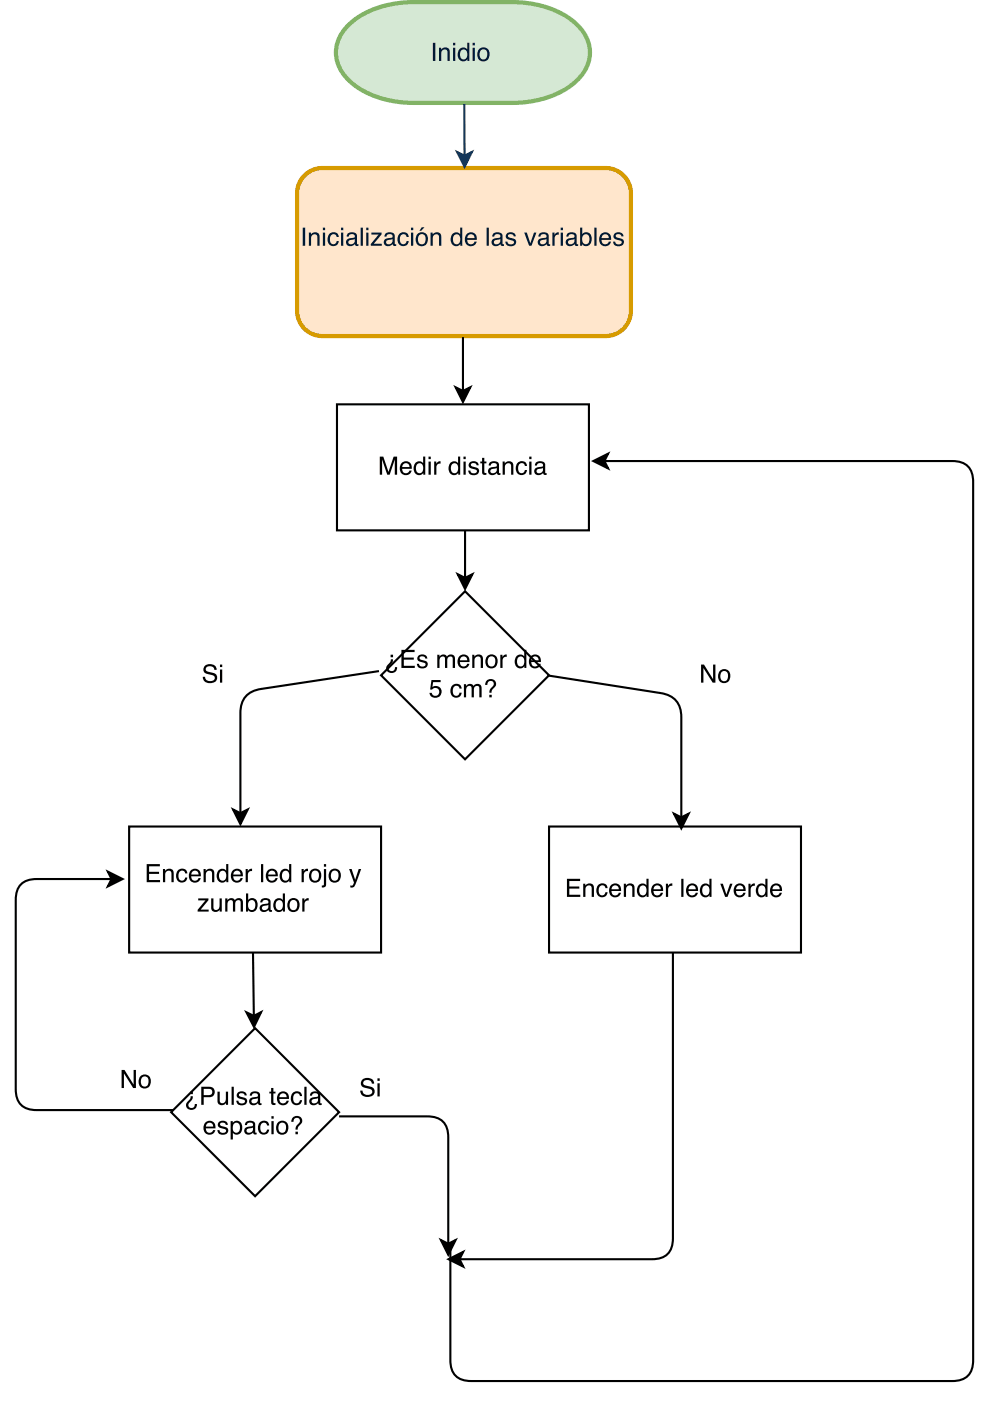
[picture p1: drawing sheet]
<svg xmlns="http://www.w3.org/2000/svg" width="167mm" height="235mm" viewBox="0 0 167 235" stroke-linecap="round" stroke-linejoin="round" font-family="sans-serif">
<path d="M58.5 4.3a15.4 15.4 0 0 1 11-3.9h16.6a15.9 15.9 0 0 1 11 3.9 6.1 6.1 0 0 1 0 9.1 15.4 15.4 0 0 1-11 3.9h-16.6a15.9 15.9 0 0 1-11-3.9 6.1 6.1 0 0 1 0-9.1z" fill="#d5e8d4"/>
<path d="M58.5 4.3a15.4 15.4 0 0 1 11-3.9h16.6a15.9 15.9 0 0 1 11 3.9 6.1 6.1 0 0 1 0 9.1 15.4 15.4 0 0 1-11 3.9h-16.6a15.9 15.9 0 0 1-11-3.9 6.1 6.1 0 0 1 0-9.1z" fill="none" stroke="#82b366" stroke-width=".71" stroke-linecap="butt"/>
<path d="M72.7 7.2h.5v3h-.5zM73.8 8h.3v.3a.78 .78 0 0 1 .9-.3 .78 .78 0 0 1 .6 .8v1.4h-.4v-1.4a.55 .55 0 0 0-.7-.5 .55 .55 0 0 0-.4 .8v1.1h-.3zM76.1 8h.4v2.2h-.4zM76.1 7.2h.4v.4h-.4zM77.5 8.5a.85 .85 0 0 0-.2 .9 .85 .85 0 0 0 .8 .6 .93 .93 0 0 0 .4-.9 .93 .93 0 0 0-.6-.8zM77.3 8.1l.7-.1 .5 .3v-1.1h.4v3h-.4v-.3a.91 .91 0 0 1-1.1 .3 .91 .91 0 0 1-.5-1 1.31 1.31 0 0 1 .4-1.1zM79.4 8h.4v2.2h-.4zM79.4 7.2h.4v.4h-.4zM80.9 8.4a.94 .94 0 0 0 .3 1.6 .94 .94 0 0 0 .6-1.4 .62 .62 0 0 0-.9-.2zM80.5 8.3a1.06 1.06 0 0 1 1.3-.2 1.06 1.06 0 0 1 .4 1.3 1.05 1.05 0 0 1-1.3 .9 1.05 1.05 0 0 1-.7-1.5z" fill="#001933"/>
<path d="M51.4 29.2a4.2 4.2 0 0 1 2.8-1h47.6a4.2 4.2 0 0 1 4.2 4.3v19.7a4.2 4.2 0 0 1-4.2 4.2h-47.6a4.2 4.2 0 0 1-4.3-4.2v-19.7a4.2 4.2 0 0 1 1.5-3.3z" fill="#ffe6cc"/>
<path d="M51.4 29.2a4.2 4.2 0 0 1 2.8-1h47.6a4.2 4.2 0 0 1 4.2 4.3v19.7a4.2 4.2 0 0 1-4.2 4.2h-47.6a4.2 4.2 0 0 1-4.3-4.2v-19.7a4.2 4.2 0 0 1 1.5-3.3z" fill="none" stroke="#d79b00" stroke-width=".71" stroke-linecap="butt"/>
<path d="M50.9 38.2h.4v3.1h-.4zM51.9 39.1h.3v.3a.78 .78 0 0 1 1-.4 .78 .78 0 0 1 .5 .9v1.4h-.4v-1.4a.55 .55 0 0 0-.6-.5 .55 .55 0 0 0-.4 .7v1.2h-.4zM54.2 39.1h.4v2.2h-.4zM54.2 38.2h.4v.5h-.4zM55.3 39.3a.91 .91 0 0 1 1-.3 .91 .91 0 0 1 .6 .8h-.3a.57 .57 0 0 0-.7-.5 .57 .57 0 0 0-.5 .7 .66 .66 0 0 0 .2 .8 .66 .66 0 0 0 .8 .1l.2-.4h.3a.96 .96 0 0 1-1.1 .8 .96 .96 0 0 1-.8-1.1zM57.3 39.1h.4v2.2h-.4zM57.3 38.2h.4v.5h-.4zM58.6 40.5a.48 .48 0 0 0 .3 .6 .48 .48 0 0 0 .6-.3l.1-.7-.8 .2zM58.4 39.3a.96 .96 0 0 1 1.6 .3v1.3l.2 .1v.3a.42 .42 0 0 1-.6-.3 .77 .77 0 0 1-1 .3 .77 .77 0 0 1-.4-1l.4-.3 1-.2a.5 .5 0 0 0-.5-.5 .5 .5 0 0 0-.5 .4h-.4zM60.6 38.2h.4v3.1h-.4zM61.5 39.1h.4v2.2h-.4zM61.5 38.2h.4v.5h-.4zM62.4 39.1h1.7v.3l-1.3 1.5h1.4v.4h-1.9v-.3l1.3-1.6h-1.2zM64.9 40.5a.48 .48 0 0 0 .3 .6 .48 .48 0 0 0 .6-.3l.2-.7-.8 .2zM64.7 39.3a.96 .96 0 0 1 1.6 .3v1.3l.3 .1v.3a.42 .42 0 0 1-.6-.3 .77 .77 0 0 1-1 .3 .77 .77 0 0 1-.4-1l.4-.3 .9-.2a.5 .5 0 0 0-.4-.5 .5 .5 0 0 0-.6 .4h-.3zM67.1 39.3a.91 .91 0 0 1 .9-.3 .91 .91 0 0 1 .7 .8h-.4a.57 .57 0 0 0-.7-.5 .57 .57 0 0 0-.4 .7 .66 .66 0 0 0 .1 .8 .66 .66 0 0 0 .8 .1l.2-.4h.4a.96 .96 0 0 1-1.1 .8 .96 .96 0 0 1-.8-1.1zM69.1 39.1h.3v2.2h-.3zM69.1 38.2h.3v.5h-.3zM70.5 39.4a.94 .94 0 0 0 .4 1.6 .94 .94 0 0 0 .5-1.4 .62 .62 0 0 0-.9-.2zM70.1 39.3a1.06 1.06 0 0 1 1.4-.1 1.06 1.06 0 0 1 .4 1.3 1.05 1.05 0 0 1-1.4 .8 1.05 1.05 0 0 1-.6-1.4zM70.9 38.2h.4l-.5 .6h-.3zM72.3 39.1h.4v.3a.78 .78 0 0 1 .9-.4 .78 .78 0 0 1 .5 .9v1.4h-.3v-1.4a.55 .55 0 0 0-.7-.5 .55 .55 0 0 0-.4 .7v1.2h-.4zM76.3 39.6a.85 .85 0 0 0-.2 .9 .85 .85 0 0 0 .8 .5 .93 .93 0 0 0 .4-.9 .93 .93 0 0 0-.6-.8zM76.2 39.2l.6-.2 .5 .3v-1.1h.4v3.1h-.4v-.3a.91 .91 0 0 1-1.1 .3 .91 .91 0 0 1-.5-1.1 1.31 1.31 0 0 1 .5-1zM78.4 39.3a1.01 1.01 0 0 1 1.2-.2 1.01 1.01 0 0 1 .5 1.2h-1.6a.63 .63 0 0 0 .5 .7 .63 .63 0 0 0 .7-.4h.4a1.04 1.04 0 0 1-1.4 .7 1.04 1.04 0 0 1-.6-1.4zM78.7 39.5l-.2 .5h1.2a.61 .61 0 0 0-.3-.6 .61 .61 0 0 0-.7 .1zM81.8 38.2h.3v3.1h-.3zM83 40.5a.48 .48 0 0 0 .3 .6 .48 .48 0 0 0 .6-.3l.2-.7-.8 .2zM82.8 39.3a.96 .96 0 0 1 1.6 .3v1.3l.3 .1v.3a.42 .42 0 0 1-.6-.3 .77 .77 0 0 1-1 .3 .77 .77 0 0 1-.4-1l.4-.3 .9-.2a.5 .5 0 0 0-.4-.5 .5 .5 0 0 0-.6 .4h-.3zM85.2 39.2a.89 .89 0 0 1 1.5 .5h-.4a.51 .51 0 0 0-.4-.4 .51 .51 0 0 0-.6 .3 1.72 1.72 0 0 0 1.2 .6 .7 .7 0 0 1 .1 .8 .7 .7 0 0 1-.8 .4 .78 .78 0 0 1-.9-.8h.4a.57 .57 0 0 0 .5 .5 .57 .57 0 0 0 .6-.4l-.2-.2a1.43 1.43 0 0 1-1.2-.8zM88.1 39.1h.4l.6 1.8 .6-1.8h.4l-.8 2.2h-.4zM90.8 40.5a.48 .48 0 0 0 .3 .6 .48 .48 0 0 0 .6-.3l.1-.7-.8 .2zM90.6 39.3a.96 .96 0 0 1 1.6 .3v1.3l.2 .1v.3a.42 .42 0 0 1-.6-.3 .77 .77 0 0 1-1 .3 .77 .77 0 0 1-.4-1l.5-.3 .9-.2a.5 .5 0 0 0-.4-.5 .5 .5 0 0 0-.6 .4h-.3zM92.8 39.1h.4v.3a.64 .64 0 0 1 .7-.4v.4a.57 .57 0 0 0-.7 .6v1.3h-.4zM94.2 39.1h.4v2.2h-.4zM94.2 38.2h.4v.5h-.4zM95.5 40.5a.48 .48 0 0 0 .3 .6 .48 .48 0 0 0 .6-.3l.1-.7-.8 .2zM95.3 39.3a.96 .96 0 0 1 1.6 .3v1.3l.2 .1v.3a.42 .42 0 0 1-.6-.3 .77 .77 0 0 1-1 .3 .77 .77 0 0 1-.4-1l.4-.3 1-.2a.5 .5 0 0 0-.5-.5 .5 .5 0 0 0-.5 .4h-.3zM97.5 38.2h.3v1.1a.91 .91 0 0 1 1.1-.2 .91 .91 0 0 1 .5 1 .93 .93 0 0 1-.4 1.1 .93 .93 0 0 1-1.2-.2v.3h-.3zM98 39.5a1.07 1.07 0 0 0 .2 1.5 .85 .85 0 0 0 .9-.6 .85 .85 0 0 0-.3-1l-.3-.1zM99.9 38.2h.3v3.1h-.3zM101 39.3a1.01 1.01 0 0 1 1.2-.2 1.01 1.01 0 0 1 .5 1.2h-1.6a.63 .63 0 0 0 .4 .7 .63 .63 0 0 0 .8-.4h.4a1.04 1.04 0 0 1-1.4 .7 1.04 1.04 0 0 1-.6-1.4zM101.3 39.5l-.2 .5h1.2a.61 .61 0 0 0-.3-.6 .61 .61 0 0 0-.7 .1zM103.3 39.2a.89 .89 0 0 1 1.5 .5h-.4a.51 .51 0 0 0-.4-.4 .51 .51 0 0 0-.5 .3 1.72 1.72 0 0 0 1.1 .6 .7 .7 0 0 1 .1 .8 .7 .7 0 0 1-.8 .4 .78 .78 0 0 1-.9-.8h.4a.57 .57 0 0 0 .5 .5 .57 .57 0 0 0 .6-.4l-.2-.2a1.43 1.43 0 0 1-1.2-.8z" fill="#001933"/>
<path d="M78 17.5l.1 8.7" fill="none" stroke="#036" stroke-width=".35"/>
<path d="M76.8 25.5l1.3 .7 1.2-.7-1.2 2.5z" fill="#036"/>
<path d="M76.8 25.5l1.3 .7 1.2-.7-1.2 2.5z" fill="none" stroke="#036" stroke-width=".35"/>
<path d="M78.1 99.3l14.2 14.1-14.2 14.1-14.1-14.1z" fill="#fff"/>
<path d="M78.1 99.3l14.2 14.1-14.2 14.1-14.1-14.1z" fill="none" stroke="#000" stroke-width=".35"/>
<g fill="#000">
<path d="M65.6 110h.4v.4h-.4zM65.7 110.7h.3a2.46 2.46 0 0 1-.7 1.4 .55 .55 0 0 0 .6 .6 .55 .55 0 0 0 .5-.7h.3a.9 .9 0 0 1-1 1 .9 .9 0 0 1-.7-1.1l.5-.7zM67.5 109.1h2.2v.4h-1.8v.9h1.6v.4h-1.6v1h1.8v.4h-2.2zM70.3 110.1a.89 .89 0 0 1 1.5 .5h-.4a.51 .51 0 0 0-.4-.4 .51 .51 0 0 0-.5 .3 1.72 1.72 0 0 0 1.2 .6 .7 .7 0 0 1 .1 .8 .7 .7 0 0 1-.8 .4 .78 .78 0 0 1-1-.8h.4a.57 .57 0 0 0 .5 .5 .57 .57 0 0 0 .6-.4l-.1-.2a1.43 1.43 0 0 1-1.3-.8zM73.5 110h.3v.3a.72 .72 0 0 1 1.3 0 .73 .73 0 0 1 .9-.4 .73 .73 0 0 1 .5 .8v1.5h-.4v-1.6a.48 .48 0 0 0-.6-.3 .48 .48 0 0 0-.3 .6v1.3h-.4v-1.5a.46 .46 0 0 0-.5-.5 .46 .46 0 0 0-.4 .6l-.1 1.4h-.3zM77.2 110.3a1.01 1.01 0 0 1 1.2-.3 1.01 1.01 0 0 1 .5 1.2h-1.6a.63 .63 0 0 0 .4 .7 .63 .63 0 0 0 .8-.4h.4a1.04 1.04 0 0 1-1.4 .7 1.04 1.04 0 0 1-.6-1.4zM77.5 110.4l-.2 .5h1.2a.61 .61 0 0 0-.3-.6 .61 .61 0 0 0-.7 .1zM79.4 110h.3v.3a.78 .78 0 0 1 .9-.4 .78 .78 0 0 1 .6 .9v1.4h-.4v-1.4a.55 .55 0 0 0-.7-.5 .55 .55 0 0 0-.4 .7v1.2h-.3zM82.2 110.3a.94 .94 0 0 0 .4 1.6 .94 .94 0 0 0 .5-1.4 .62 .62 0 0 0-.9-.2zM81.8 110.2a1.06 1.06 0 0 1 1.4-.1 1.06 1.06 0 0 1 .4 1.3 1.05 1.05 0 0 1-1.4 .8 1.05 1.05 0 0 1-.6-1.4zM84.1 110h.3v.4a.64 .64 0 0 1 .7-.5v.4a.57 .57 0 0 0-.7 .6v1.3h-.3zM87 110.5a.85 .85 0 0 0-.1 .9 .85 .85 0 0 0 .8 .5 .93 .93 0 0 0 .4-.9 .93 .93 0 0 0-.6-.7zM86.9 110.1l.7-.2 .5 .4v-1.2h.3v3.1h-.3v-.3a.91 .91 0 0 1-1.1 .3 .91 .91 0 0 1-.5-1.1 1.31 1.31 0 0 1 .4-1zM89.2 110.3a1.01 1.01 0 0 1 1.2-.3 1.01 1.01 0 0 1 .5 1.2h-1.6a.63 .63 0 0 0 .4 .7 .63 .63 0 0 0 .8-.4h.4a1.04 1.04 0 0 1-1.4 .7 1.04 1.04 0 0 1-.6-1.4zM89.5 110.4l-.2 .5h1.2a.61 .61 0 0 0-.3-.6 .61 .61 0 0 0-.7 .1z"/>
<path d="M72.5 114.2h1.5v.4h-1.2l-.2 .8a1.02 1.02 0 0 1 1.6 .8 1.02 1.02 0 0 1-1.5 .9 .8 .8 0 0 1-.5-.7h.4a.65 .65 0 0 0 .9 .3 .65 .65 0 0 0 .1-1 .65 .65 0 0 0-1 .1h-.3zM76 115.2a.91 .91 0 0 1 .9-.3 .91 .91 0 0 1 .7 .8h-.4a.57 .57 0 0 0-.7-.5 .57 .57 0 0 0-.4 .7 .66 .66 0 0 0 .1 .8 .66 .66 0 0 0 .8 0l.2-.4h.4a.96 .96 0 0 1-1.1 .9 .96 .96 0 0 1-.8-1.1zM77.9 114.9h.4v.3a.72 .72 0 0 1 1.3 0 .73 .73 0 0 1 .8-.3 .73 .73 0 0 1 .5 .7v1.5h-.4v-1.5a.48 .48 0 0 0-.6-.4 .48 .48 0 0 0-.3 .6v1.3h-.4v-1.4a.46 .46 0 0 0-.4-.5 .46 .46 0 0 0-.5 .5v1.4h-.4zM82.2 116.7h.4v.4h-.4zM81.8 114.3a.88 .88 0 0 1 1.3 0 .88 .88 0 0 1-.2 1.3l-.3 .4v.3h-.4a2.09 2.09 0 0 1 .7-1.3 .55 .55 0 0 0-.5-.7 .55 .55 0 0 0-.5 .7h-.4z"/>
</g>
<path d="M56.6 67.9h42.4v21.2h-42.4z" fill="#fff"/>
<path d="M77.8 56.6v9.1M56.6 67.9h42.4v21.2h-42.4zM76.6 65l1.2 .7 1.2-.7-1.2 2.5zM76.9 96.4l1.2 .7 1.3-.7-1.3 2.5zM78.1 89.1v8" fill="none" stroke="#000" stroke-width=".35"/>
<g fill="#000">
<path d="M76.6 65l1.2 .7 1.2-.7-1.2 2.5zM76.9 96.4l1.2 .7 1.3-.7-1.3 2.5z"/>
<path d="M63.8 76.7h.6l.9 2.6 .8-2.6h.6v3h-.4v-2.5l-.8 2.5h-.4l-.9-2.5v2.5h-.4zM67.5 77.8a1.01 1.01 0 0 1 1.2-.2 1.01 1.01 0 0 1 .5 1.1h-1.6a.63 .63 0 0 0 .4 .8 .63 .63 0 0 0 .8-.5h.4a1.04 1.04 0 0 1-1.4 .8 1.04 1.04 0 0 1-.6-1.5zM67.8 78l-.2 .4h1.2a.61 .61 0 0 0-.3-.6 .61 .61 0 0 0-.7 .2zM70.1 78a.85 .85 0 0 0-.2 .9 .85 .85 0 0 0 .8 .6 .93 .93 0 0 0 .4-.9 .93 .93 0 0 0-.6-.8zM69.9 77.6l.7-.1 .5 .3v-1.1h.4v3h-.4v-.3a.91 .91 0 0 1-1.1 .3 .91 .91 0 0 1-.5-1 1.31 1.31 0 0 1 .4-1.1zM72 77.5h.4v2.2h-.4zM72 76.7h.4v.4h-.4zM72.9 77.5h.4v.4a.64 .64 0 0 1 .7-.4v.4a.57 .57 0 0 0-.7 .6v1.2h-.4zM75.9 78a.85 .85 0 0 0-.1 .9 .85 .85 0 0 0 .8 .6 .93 .93 0 0 0 .4-.9 .93 .93 0 0 0-.6-.8zM75.8 77.6l.7-.1 .5 .3v-1.1h.3v3h-.3v-.3a.91 .91 0 0 1-1.1 .3 .91 .91 0 0 1-.5-1 1.31 1.31 0 0 1 .4-1.1zM77.9 77.5h.4v2.2h-.4zM77.9 76.7h.4v.4h-.4zM79 77.7a.89 .89 0 0 1 1.4 .5h-.3a.51 .51 0 0 0-.5-.4 .51 .51 0 0 0-.5 .3 1.72 1.72 0 0 0 1.2 .5 .7 .7 0 0 1 .1 .9 .7 .7 0 0 1-.8 .3 .78 .78 0 0 1-.9-.8h.3a.57 .57 0 0 0 .5 .5 .57 .57 0 0 0 .6-.4l-.1-.2a1.43 1.43 0 0 1-1.3-.7zM81 76.9h.4v.6h.3v.3h-.3v1.5l.1 .1h.2v.3a.53 .53 0 0 1-.7-.4v-1.5h-.3v-.3h.3zM82.4 79a.48 .48 0 0 0 .3 .5 .48 .48 0 0 0 .6-.2l.2-.7-.8 .2zM82.2 77.8a.96 .96 0 0 1 1.6 .3l.1 1.3 .2 .1v.2a.42 .42 0 0 1-.6-.3 .77 .77 0 0 1-1 .4 .77 .77 0 0 1-.4-1l.4-.3 1-.2a.5 .5 0 0 0-.5-.6 .5 .5 0 0 0-.5 .5h-.4zM84.5 77.5h.3v.3a.78 .78 0 0 1 .9-.3 .78 .78 0 0 1 .6 .8v1.4h-.4v-1.4a.55 .55 0 0 0-.7-.5 .55 .55 0 0 0-.4 .8v1.1h-.3zM86.9 77.8a.91 .91 0 0 1 1-.3 .91 .91 0 0 1 .7 .8h-.4a.57 .57 0 0 0-.7-.5 .57 .57 0 0 0-.4 .7 .66 .66 0 0 0 .1 .8 .66 .66 0 0 0 .8 0l.2-.4h.4a.96 .96 0 0 1-1.1 .9 .96 .96 0 0 1-.8-1.1zM88.9 77.5h.4v2.2h-.4zM88.9 76.7h.4v.4h-.4zM90.2 79a.48 .48 0 0 0 .3 .5 .48 .48 0 0 0 .6-.2l.1-.7-.8 .2zM90 77.8a.96 .96 0 0 1 1.6 .3v1.3l.3 .1v.2a.42 .42 0 0 1-.6-.3 .77 .77 0 0 1-1 .4 .77 .77 0 0 1-.5-1l.5-.3 .9-.2a.5 .5 0 0 0-.4-.6 .5 .5 0 0 0-.6 .5h-.3z"/>
</g>
<path d="M92.3 138.8h42.3v21.2h-42.3z" fill="#fff"/>
<path d="M92.3 138.8h42.3v21.2h-42.3z" fill="none" stroke="#000" stroke-width=".35"/>
<path d="M95.3 147.6h2.2v.4h-1.8v.9h1.6v.3h-1.6v1.1h1.8v.3h-2.2zM98 148.4h.3v.3a.78 .78 0 0 1 1-.3 .78 .78 0 0 1 .5 .8v1.4h-.4v-1.4a.55 .55 0 0 0-.6-.5 .55 .55 0 0 0-.4 .8v1.1h-.4zM100.5 148.7a.91 .91 0 0 1 .9-.3 .91 .91 0 0 1 .7 .8h-.4a.57 .57 0 0 0-.6-.5 .57 .57 0 0 0-.5 .7 .66 .66 0 0 0 .1 .8 .66 .66 0 0 0 .8 0l.2-.3h.4a.96 .96 0 0 1-1.1 .8 .96 .96 0 0 1-.8-1.1zM102.6 148.7a1.01 1.01 0 0 1 1.3-.2 1.01 1.01 0 0 1 .5 1.1h-1.7a.63 .63 0 0 0 .5 .8 .63 .63 0 0 0 .8-.5h.3a1.04 1.04 0 0 1-1.3 .8 1.04 1.04 0 0 1-.6-1.5zM102.9 148.9l-.2 .5h1.3a.61 .61 0 0 0-.4-.7 .61 .61 0 0 0-.7 .2zM104.8 148.4h.4v.3a.78 .78 0 0 1 .9-.3 .78 .78 0 0 1 .5 .8v1.4h-.4v-1.4a.55 .55 0 0 0-.6-.5 .55 .55 0 0 0-.4 .8v1.1h-.4zM107.6 148.9a.85 .85 0 0 0-.2 1 .85 .85 0 0 0 .8 .5 .93 .93 0 0 0 .4-.9 .93 .93 0 0 0-.6-.8zM107.4 148.5l.7-.1 .5 .3v-1.1h.4v3h-.4v-.3a.91 .91 0 0 1-1.1 .3 .91 .91 0 0 1-.5-1 1.31 1.31 0 0 1 .4-1.1zM109.7 148.7a1.01 1.01 0 0 1 1.2-.2 1.01 1.01 0 0 1 .5 1.1h-1.6a.63 .63 0 0 0 .5 .8 .63 .63 0 0 0 .7-.5h.4a1.04 1.04 0 0 1-1.4 .8 1.04 1.04 0 0 1-.6-1.5zM110 148.9l-.2 .5h1.2a.61 .61 0 0 0-.3-.7 .61 .61 0 0 0-.7 .2zM111.9 148.4h.3v.4a.64 .64 0 0 1 .8-.4l-.1 .4a.57 .57 0 0 0-.6 .6v1.2h-.4zM114.5 147.6h.3v3h-.3zM115.6 148.7a1.01 1.01 0 0 1 1.2-.2 1.01 1.01 0 0 1 .5 1.1h-1.6a.63 .63 0 0 0 .4 .8 .63 .63 0 0 0 .8-.5h.4a1.04 1.04 0 0 1-1.4 .8 1.04 1.04 0 0 1-.6-1.5zM115.9 148.9l-.2 .5h1.2a.61 .61 0 0 0-.3-.7 .61 .61 0 0 0-.7 .2zM118.2 148.9a.85 .85 0 0 0-.2 1 .85 .85 0 0 0 .8 .5 .93 .93 0 0 0 .4-.9 .93 .93 0 0 0-.6-.8zM118 148.5l.7-.1 .5 .3v-1.1h.4v3h-.4v-.3a.91 .91 0 0 1-1.1 .3 .91 .91 0 0 1-.5-1 1.31 1.31 0 0 1 .4-1.1zM121 148.4h.5l.5 1.8 .7-1.8h.4l-.9 2.2h-.4zM123.6 148.7a1.01 1.01 0 0 1 1.2-.2 1.01 1.01 0 0 1 .5 1.1h-1.6a.63 .63 0 0 0 .4 .8 .63 .63 0 0 0 .8-.5h.4a1.04 1.04 0 0 1-1.4 .8 1.04 1.04 0 0 1-.6-1.5zM123.9 148.9l-.2 .5h1.2a.61 .61 0 0 0-.3-.7 .61 .61 0 0 0-.7 .2zM125.8 148.4h.3v.4a.64 .64 0 0 1 .7-.4v.4a.57 .57 0 0 0-.7 .6v1.2h-.3zM127.6 148.9a.85 .85 0 0 0-.2 1 .85 .85 0 0 0 .8 .5 .93 .93 0 0 0 .4-.9 .93 .93 0 0 0-.6-.8zM127.4 148.5l.7-.1 .5 .3v-1.1h.4v3h-.4v-.3a.91 .91 0 0 1-1.1 .3 .91 .91 0 0 1-.5-1 1.31 1.31 0 0 1 .4-1.1zM129.7 148.7a1.01 1.01 0 0 1 1.2-.2 1.01 1.01 0 0 1 .5 1.1h-1.6a.63 .63 0 0 0 .5 .8 .63 .63 0 0 0 .7-.5h.4a1.04 1.04 0 0 1-1.4 .8 1.04 1.04 0 0 1-.6-1.5zM130 148.9l-.2 .5h1.2a.61 .61 0 0 0-.3-.7 .61 .61 0 0 0-.7 .2z" fill="#000"/>
<path d="M21.7 138.8h42.3v21.2h-42.3z" fill="#fff"/>
<path d="M63.7 112.7l-19.8 3a3.7 3.7 0 0 0-3.5 4.1v16.8M92.3 113.5l18.7 2.9a3.7 3.7 0 0 1 3.5 4.1v16.8M21.7 138.8h42.3v21.2h-42.3zM39.2 136l1.2 .6 1.2-.6-1.2 2.4zM113.2 136.7l1.3 .6 1.2-.6-1.2 2.4z" fill="none" stroke="#000" stroke-width=".35"/>
<g fill="#000">
<path d="M39.2 136l1.2 .6 1.2-.6-1.2 2.4zM113.2 136.7l1.3 .6 1.2-.6-1.2 2.4z"/>
<path d="M34.5 111.8a1.19 1.19 0 0 1 1.9 .7h-.4a.75 .75 0 0 0-.7-.6 .75 .75 0 0 0-.7 .5l.1 .3 .6 .2a.99 .99 0 0 1 1.2 1.2 1.34 1.34 0 0 1-2.4-.1v-.3h.4a.85 .85 0 0 0 .7 .7 .85 .85 0 0 0 .9-.5 .93 .93 0 0 0-1.1-.7 .81 .81 0 0 1-.8-.5 .81 .81 0 0 1 .3-.9zM37 112.4h.3v2.3h-.3zM37 111.6h.3v.4h-.3z"/>
<path d="M117.8 111.6h.5l1.5 2.5v-2.5h.4v3.1h-.5l-1.5-2.5v2.5h-.4zM121.3 112.8a.94 .94 0 0 0 .4 1.6 .94 .94 0 0 0 .5-1.4 .62 .62 0 0 0-.9-.2zM120.9 112.7a1.06 1.06 0 0 1 1.4-.2 1.06 1.06 0 0 1 .4 1.3 1.05 1.05 0 0 1-1.4 .9 1.05 1.05 0 0 1-.6-1.5z"/>
<path d="M24.6 145.1h2.3v.4h-1.9v.9h1.7v.4h-1.7v1h1.9v.4h-2.3zM27.4 146h.3v.3a.78 .78 0 0 1 1-.4 .78 .78 0 0 1 .5 .8v1.5h-.4v-1.4a.55 .55 0 0 0-.7-.5 .55 .55 0 0 0-.3 .7v1.2h-.4zM29.9 146.2a.91 .91 0 0 1 .9-.3 .91 .91 0 0 1 .7 .8h-.4a.57 .57 0 0 0-.7-.5 .57 .57 0 0 0-.4 .7 .66 .66 0 0 0 .1 .8 .66 .66 0 0 0 .8 .1l.2-.4h.4a.96 .96 0 0 1-1.1 .8 .96 .96 0 0 1-.8-1.1zM32 146.2a1.01 1.01 0 0 1 1.3-.2 1.01 1.01 0 0 1 .4 1.2h-1.6a.63 .63 0 0 0 .5 .7 .63 .63 0 0 0 .8-.4h.3a1.04 1.04 0 0 1-1.3 .7 1.04 1.04 0 0 1-.6-1.4zM32.3 146.4l-.2 .5h1.3a.61 .61 0 0 0-.4-.6 .61 .61 0 0 0-.7 .1zM34.2 146h.4v.3a.78 .78 0 0 1 .9-.4 .78 .78 0 0 1 .5 .8v1.5h-.4v-1.4a.55 .55 0 0 0-.6-.5 .55 .55 0 0 0-.4 .7v1.2h-.4zM37 146.5a.85 .85 0 0 0-.2 .9 .85 .85 0 0 0 .8 .5 .93 .93 0 0 0 .4-.9 .93 .93 0 0 0-.6-.8zM36.8 146.1l.7-.2 .5 .3v-1.1h.4v3.1h-.4v-.3a.91 .91 0 0 1-1.1 .3 .91 .91 0 0 1-.5-1.1 1.31 1.31 0 0 1 .4-1zM39.1 146.2a1.01 1.01 0 0 1 1.2-.2 1.01 1.01 0 0 1 .5 1.2h-1.6a.63 .63 0 0 0 .5 .7 .63 .63 0 0 0 .7-.4h.4a1.04 1.04 0 0 1-1.4 .7 1.04 1.04 0 0 1-.6-1.4zM39.4 146.4l-.2 .5h1.2a.61 .61 0 0 0-.3-.6 .61 .61 0 0 0-.7 .1zM41.3 146h.3v.3a.64 .64 0 0 1 .8-.4l-.1 .4a.57 .57 0 0 0-.7 .6v1.3h-.3zM43.9 145.1h.3v3.1h-.3zM44.9 146.2a1.01 1.01 0 0 1 1.3-.2 1.01 1.01 0 0 1 .5 1.2h-1.6a.63 .63 0 0 0 .4 .7 .63 .63 0 0 0 .8-.4h.4a1.04 1.04 0 0 1-1.4 .7 1.04 1.04 0 0 1-.6-1.4zM45.3 146.4l-.2 .5h1.2a.61 .61 0 0 0-.4-.6 .61 .61 0 0 0-.6 .1zM47.5 146.5a.85 .85 0 0 0-.1 .9 .85 .85 0 0 0 .8 .5 .93 .93 0 0 0 .4-.9 .93 .93 0 0 0-.6-.8zM47.4 146.1l.7-.2 .5 .3v-1.1h.3v3.1h-.3v-.3a.91 .91 0 0 1-1.1 .3 .91 .91 0 0 1-.5-1.1 1.31 1.31 0 0 1 .4-1zM50.7 146h.3v.3a.64 .64 0 0 1 .8-.4l-.1 .4a.57 .57 0 0 0-.7 .6v1.3h-.3zM52.6 146.3a.94 .94 0 0 0 .3 1.6 .94 .94 0 0 0 .6-1.4 .62 .62 0 0 0-.9-.2zM52.2 146.2a1.06 1.06 0 0 1 1.3-.1 1.06 1.06 0 0 1 .5 1.2 1.05 1.05 0 0 1-1.4 .9 1.05 1.05 0 0 1-.6-1.4zM54.4 145.1h.4v.5h-.4zM54.4 146h.4v2.5a.56 .56 0 0 1-.7 .5v-.3l.3-.1zM55.9 146.3a.94 .94 0 0 0 .3 1.6 .94 .94 0 0 0 .6-1.4 .62 .62 0 0 0-.9-.2zM55.5 146.2a1.06 1.06 0 0 1 1.3-.1 1.06 1.06 0 0 1 .4 1.2 1.05 1.05 0 0 1-1.3 .9 1.05 1.05 0 0 1-.7-1.4zM58.7 146h.4l.6 1.8 .6-1.8h.4l-.5 1.3a3 3 0 0 1-.9 1.8l-.4-.1v-.3h.1a.45 .45 0 0 0 .5-.5z"/>
<path d="M33.3 150.9h1.7v.3l-1.3 1.6h1.4v.3h-1.9v-.3l1.3-1.6h-1.2zM35.5 150.9h.4v1.5a.52 .52 0 0 0 .6 .4 .52 .52 0 0 0 .4-.6v-1.3h.4v2.2h-.4v-.3a.77 .77 0 0 1-.8 .3 .77 .77 0 0 1-.6-.7zM37.8 150.9h.4v.3a.72 .72 0 0 1 1.3 0 .73 .73 0 0 1 .8-.3 .73 .73 0 0 1 .5 .7v1.5h-.4v-1.5a.48 .48 0 0 0-.6-.4 .48 .48 0 0 0-.3 .6v1.3h-.4v-1.4a.46 .46 0 0 0-.4-.5 .46 .46 0 0 0-.5 .5v1.4h-.4zM41.3 150.1h.4v1.1a.91 .91 0 0 1 1.1-.3 .91 .91 0 0 1 .5 1.1 .93 .93 0 0 1-.5 1 .93 .93 0 0 1-1.1-.2v.3h-.4zM41.9 151.4a1.07 1.07 0 0 0 .2 1.4 .85 .85 0 0 0 .8-.5 .85 .85 0 0 0-.3-1l-.3-.1zM44 152.3a.48 .48 0 0 0 .4 .6 .48 .48 0 0 0 .6-.2l.1-.7-.8 .2zM43.9 151.1a.96 .96 0 0 1 1.6 .3v1.4h.2v.3a.42 .42 0 0 1-.6-.3 .77 .77 0 0 1-1 .4 .77 .77 0 0 1-.4-1l.4-.3 1-.2a.5 .5 0 0 0-.5-.6 .5 .5 0 0 0-.5 .5h-.4zM46.5 151.4a.85 .85 0 0 0-.2 .9 .85 .85 0 0 0 .8 .5 .93 .93 0 0 0 .4-.8 .93 .93 0 0 0-.6-.8zM46.4 151l.6-.1 .5 .3v-1.1h.4v3h-.4v-.3a.91 .91 0 0 1-1.1 .3 .91 .91 0 0 1-.5-1.1 1.31 1.31 0 0 1 .5-1zM48.9 151.3a.94 .94 0 0 0 .4 1.6 .94 .94 0 0 0 .6-1.4 .62 .62 0 0 0-1-.2zM48.6 151.2a1.06 1.06 0 0 1 1.3-.2 1.06 1.06 0 0 1 .4 1.3 1.05 1.05 0 0 1-1.3 .8 1.05 1.05 0 0 1-.7-1.4zM50.8 150.9h.3v.4a.64 .64 0 0 1 .8-.4l-.1 .3a.57 .57 0 0 0-.6 .6v1.3h-.4z"/>
</g>
<path d="M42.9 172.7l14.1 14.1-14.1 14.1-14.1-14.1z" fill="#fff"/>
<path d="M99.7 77.4l2.5-1.2-.6 1.2 .6 1.3zM101.6 77.4h58.4a3.1 3.1 0 0 1 3.5 3.6v147.4a3.1 3.1 0 0 1-3.5 3.6h-80.8a3.1 3.1 0 0 1-3.5-3.6v-19M18.1 146.4l2.5 1.2-2.5 1.3 .6-1.3zM18.7 147.6h-12.5a3.1 3.1 0 0 0-3.6 3.6v31.7a3.1 3.1 0 0 0 3.6 3.5h22.9M42.5 160l.2 10.6M113.1 160v48a3.1 3.1 0 0 1-3.6 3.5h-32.3M41.4 170l1.3 .6 1.2-.6-1.2 2.5zM42.9 172.7l14.1 14.1-14.1 14.1-14.1-14.1zM57 187.5h14.8a3.1 3.1 0 0 1 3.5 3.5v17.9M74.1 208.3l1.2 .6 1.3-.6-1.3 2.4zM75.4 211.5l2.4-1.2-.6 1.2 .6 1.2z" fill="none" stroke="#000" stroke-width=".35"/>
<g fill="#000">
<path d="M99.7 77.4l2.5-1.2-.6 1.2 .6 1.3zM18.1 146.4l2.5 1.2-2.5 1.3 .6-1.3zM41.4 170l1.3 .6 1.2-.6-1.2 2.5zM74.1 208.3l1.2 .6 1.3-.6-1.3 2.4zM75.4 211.5l2.4-1.2-.6 1.2 .6 1.2z"/>
<path d="M20.4 179.7h.5l1.6 2.5v-2.5h.3v3h-.4l-1.6-2.4v2.4h-.4zM23.9 180.9a.94 .94 0 0 0 .4 1.6 .94 .94 0 0 0 .6-1.4 .62 .62 0 0 0-1-.2zM23.6 180.8a1.06 1.06 0 0 1 1.3-.2 1.06 1.06 0 0 1 .4 1.3 1.05 1.05 0 0 1-1.3 .9 1.05 1.05 0 0 1-.7-1.5z"/>
<path d="M32 183.3h.4v.5h-.4zM32 184.1h.4a2.46 2.46 0 0 1-.7 1.4 .55 .55 0 0 0 .5 .6 .55 .55 0 0 0 .5-.7h.4a.9 .9 0 0 1-1 1 .9 .9 0 0 1-.8-1.2l.6-.6zM33.8 182.5h1.4a.88 .88 0 0 1 .9 .9 .88 .88 0 0 1-.9 .9h-1v1.3h-.4zM34.2 182.9v1h.8a.53 .53 0 0 0 .7-.5 .53 .53 0 0 0-.7-.5zM36.5 183.3h.4v1.5a.52 .52 0 0 0 .6 .5 .52 .52 0 0 0 .4-.7v-1.3h.4v2.3h-.3v-.4a.77 .77 0 0 1-.9 .4 .77 .77 0 0 1-.6-.7zM38.9 182.5h.4v3.1h-.4zM40 183.5a.89 .89 0 0 1 1.5 .5h-.4a.51 .51 0 0 0-.4-.4 .51 .51 0 0 0-.6 .3 1.72 1.72 0 0 0 1.2 .6 .7 .7 0 0 1 .1 .8 .7 .7 0 0 1-.8 .3 .78 .78 0 0 1-.9-.7h.4a.57 .57 0 0 0 .5 .4 .57 .57 0 0 0 .6-.3l-.2-.3a1.43 1.43 0 0 1-1.2-.7zM42.3 184.8a.48 .48 0 0 0 .3 .6 .48 .48 0 0 0 .6-.3l.1-.7-.8 .2zM42.1 183.6a.96 .96 0 0 1 1.6 .3v1.3l.2 .1v.3a.42 .42 0 0 1-.6-.3 .77 .77 0 0 1-1 .3 .77 .77 0 0 1-.4-1l.5-.3 .9-.2a.5 .5 0 0 0-.4-.5 .5 .5 0 0 0-.6 .4h-.3zM45.6 182.7h.3v.6h.4v.4h-.4v1.4l.1 .2h.3v.3a.53 .53 0 0 1-.7-.5v-1.4h-.3v-.4h.3zM46.8 183.6a1.01 1.01 0 0 1 1.3-.2 1.01 1.01 0 0 1 .5 1.2h-1.7a.63 .63 0 0 0 .5 .7 .63 .63 0 0 0 .8-.4h.3a1.04 1.04 0 0 1-1.3 .7 1.04 1.04 0 0 1-.6-1.4zM47.1 183.8l-.2 .5h1.3a.61 .61 0 0 0-.4-.6 .61 .61 0 0 0-.7 .1zM49.1 183.6a.91 .91 0 0 1 1-.3 .91 .91 0 0 1 .7 .8h-.4a.57 .57 0 0 0-.7-.5 .57 .57 0 0 0-.4 .7 .66 .66 0 0 0 .1 .8 .66 .66 0 0 0 .8 .1l.2-.4h.4a.96 .96 0 0 1-1.1 .8 .96 .96 0 0 1-.8-1.1zM51.1 182.5h.4v3.1h-.4zM52.4 184.8a.48 .48 0 0 0 .3 .6 .48 .48 0 0 0 .6-.3l.1-.7-.8 .2zM52.2 183.6a.96 .96 0 0 1 1.6 .3v1.3l.3 .1v.3a.42 .42 0 0 1-.6-.3 .77 .77 0 0 1-1 .3 .77 .77 0 0 1-.5-1l.5-.3 .9-.2a.5 .5 0 0 0-.4-.5 .5 .5 0 0 0-.6 .4h-.3z"/>
<path d="M34.5 188.6a1.01 1.01 0 0 1 1.2-.2 1.01 1.01 0 0 1 .5 1.1h-1.6a.63 .63 0 0 0 .5 .7 .63 .63 0 0 0 .7-.4h.4a1.04 1.04 0 0 1-1.4 .7 1.04 1.04 0 0 1-.6-1.4zM34.8 188.7l-.2 .5h1.2a.61 .61 0 0 0-.3-.6 .61 .61 0 0 0-.7 .1zM36.8 188.4a.89 .89 0 0 1 1.5 .5h-.4a.51 .51 0 0 0-.4-.4 .51 .51 0 0 0-.5 .3 1.72 1.72 0 0 0 1.1 .6 .7 .7 0 0 1 .1 .9 .7 .7 0 0 1-.8 .3 .78 .78 0 0 1-.9-.8h.4a.57 .57 0 0 0 .5 .5 .57 .57 0 0 0 .6-.4l-.1-.2a1.43 1.43 0 0 1-1.3-.8zM39.3 188.7a.95 .95 0 0 0 .4 1.5 .89 .89 0 0 0 .6-.8 .89 .89 0 0 0-.6-.8zM38.8 188.3h.3v.3a.9 .9 0 0 1 1.1-.3 .9 .9 0 0 1 .5 1 .93 .93 0 0 1-.4 1.1 .93 .93 0 0 1-1.2-.1v1.1h-.3zM41.5 189.7a.48 .48 0 0 0 .3 .6 .48 .48 0 0 0 .6-.3l.1-.6-.8 .2zM41.3 188.5a.96 .96 0 0 1 1.6 .3v1.4h.2v.3a.42 .42 0 0 1-.6-.3 .77 .77 0 0 1-1 .3 .77 .77 0 0 1-.4-.9l.4-.3 1-.2a.5 .5 0 0 0-.5-.6 .5 .5 0 0 0-.5 .5h-.4zM43.6 188.5a.91 .91 0 0 1 1-.3 .91 .91 0 0 1 .6 .8h-.3a.57 .57 0 0 0-.7-.4 .57 .57 0 0 0-.5 .6 .66 .66 0 0 0 .2 .8 .66 .66 0 0 0 .8 .1l.2-.4h.3a.96 .96 0 0 1-1 .9 .96 .96 0 0 1-.9-1.1zM45.6 188.3h.4v2.2h-.4zM45.6 187.5h.4v.4h-.4zM47.1 188.7a.94 .94 0 0 0 .3 1.6 .94 .94 0 0 0 .6-1.4 .62 .62 0 0 0-.9-.2zM46.7 188.6a1.06 1.06 0 0 1 1.3-.2 1.06 1.06 0 0 1 .4 1.3 1.05 1.05 0 0 1-1.3 .8 1.05 1.05 0 0 1-.7-1.4zM49.6 190.1h.5v.4h-.5zM49.2 187.7a.88 .88 0 0 1 1.4 0 .88 .88 0 0 1-.3 1.3l-.2 .3-.1 .4h-.3a2.09 2.09 0 0 1 .7-1.3 .55 .55 0 0 0-.6-.7 .55 .55 0 0 0-.5 .7h-.4z"/>
<path d="M60.9 181.3a1.19 1.19 0 0 1 2 .7h-.4a.75 .75 0 0 0-.7-.6 .75 .75 0 0 0-.8 .5l.2 .3 .6 .2a.99 .99 0 0 1 1.1 1.2 1.34 1.34 0 0 1-2.3-.1l-.1-.3h.4a.85 .85 0 0 0 .8 .7 .85 .85 0 0 0 .8-.5 .93 .93 0 0 0-1-.7 .81 .81 0 0 1-.8-.5 .81 .81 0 0 1 .2-.9zM63.4 181.9h.4v2.2h-.4zM63.4 181.1h.4v.4h-.4z"/>
</g>
</svg>
